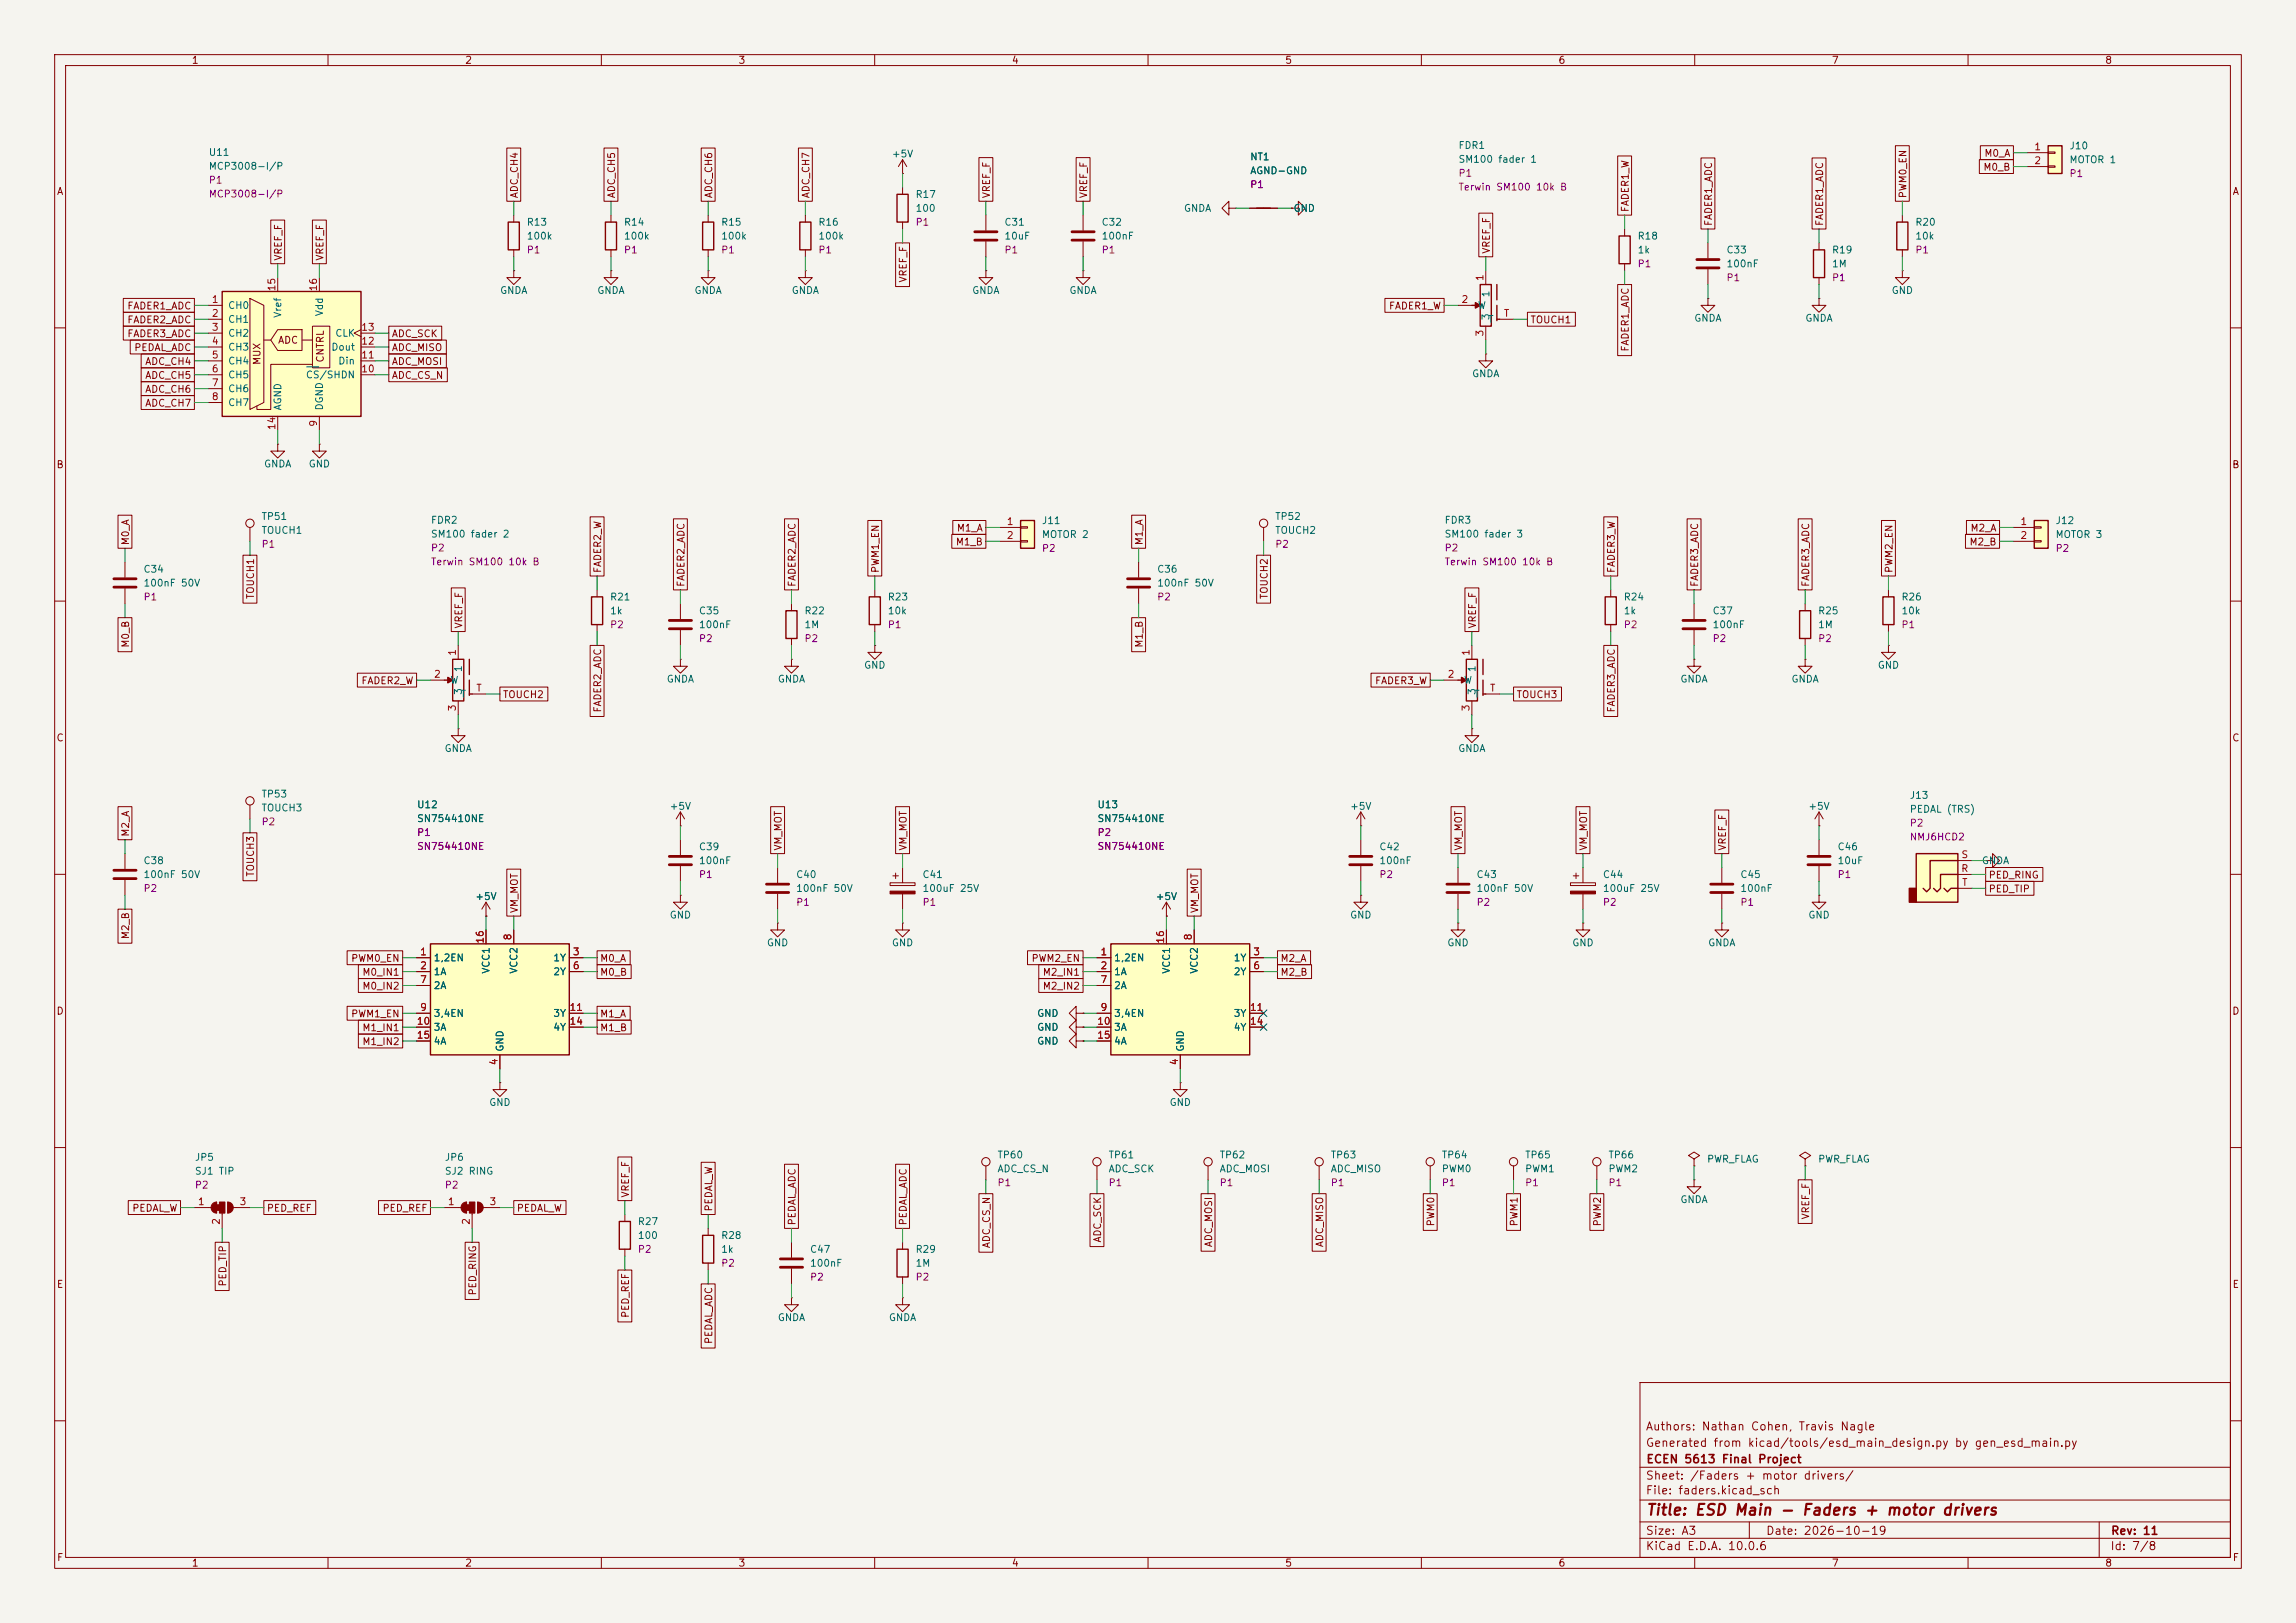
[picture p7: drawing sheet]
<svg xmlns="http://www.w3.org/2000/svg" width="420mm" height="297mm" viewBox="0 0 420 297" stroke-linecap="round" stroke-linejoin="round" font-family="sans-serif">
<defs><g id="words">
<text font-size="2" fill="#840000" x="301" y="277.8">Title: ESD Main - Faders + motor drivers</text>
<g font-size="1.5" fill="#840000">
<text x="300.9" y="262.1">Authors: Nathan Cohen, Travis Nagle</text>
<text x="300.9" y="265.1">Generated from kicad/tools/esd_main_design.py by gen_esd_main.py</text>
<text x="301" y="268.1">ECEN 5613 Final Project</text>
<text x="300.9" y="273.8">File: faders.kicad_sch</text>
<text x="300.9" y="271.1">Sheet: /Faders + motor drivers/</text>
<text x="300.9" y="281.2">Size: A3</text>
<text x="322.9" y="281.2">Date: 2026-10-19</text>
<text x="386" y="281.2">Rev: 11</text>
<text x="300.9" y="284">KiCad E.D.A. 10.0.6</text>
<text x="385.9" y="284">Id: 7/8</text>
</g>
<g font-size="1.3" fill="#840000">
<text x="35" y="12">1</text>
<text x="85" y="12">2</text>
<text x="135" y="12">3</text>
<text x="185" y="12">4</text>
<text x="235" y="12">5</text>
<text x="285" y="12">6</text>
<text x="335" y="12">7</text>
<text x="385" y="12">8</text>
<text x="362.9" y="29">M0_A</text>
<text x="10.3" y="36">A</text>
<text x="362.7" y="31.5">M0_B</text>
<text x="408.3" y="36">A</text>
<text x="95" y="36.4" transform="rotate(-90 95 36.4)">ADC_CH4</text>
<text x="112.8" y="36.4" transform="rotate(-90 112.8 36.4)">ADC_CH5</text>
<text x="130.6" y="36.4" transform="rotate(-90 130.6 36.4)">ADC_CH6</text>
<text x="148.4" y="36.4" transform="rotate(-90 148.4 36.4)">ADC_CH7</text>
<text x="181.4" y="36.4" transform="rotate(-90 181.4 36.4)">VREF_F</text>
<text x="199.2" y="36.4" transform="rotate(-90 199.2 36.4)">VREF_F</text>
<text x="298.2" y="38.9" transform="rotate(-90 298.2 38.9)">FADER1_W</text>
<text x="313.5" y="41.5" transform="rotate(-90 313.5 41.5)">FADER1_ADC</text>
<text x="333.8" y="41.5" transform="rotate(-90 333.8 41.5)">FADER1_ADC</text>
<text x="349" y="36.4" transform="rotate(-90 349 36.4)">PWM0_EN</text>
<text x="51.9" y="47.8" transform="rotate(-90 51.9 47.8)">VREF_F</text>
<text x="59.5" y="47.8" transform="rotate(-90 59.5 47.8)">VREF_F</text>
<text x="272.8" y="46.5" transform="rotate(-90 272.8 46.5)">VREF_F</text>
<text x="166.2" y="51.8" transform="rotate(-90 166.2 51.8)">VREF_F</text>
<text x="23.2" y="56.9">FADER1_ADC</text>
<text x="23.2" y="59.5">FADER2_ADC</text>
<text x="254" y="56.9">FADER1_W</text>
<text x="279.8" y="59.5">TOUCH1</text>
<text x="23.2" y="62">FADER3_ADC</text>
<text x="24.5" y="64.6">PEDAL_ADC</text>
<text x="50.8" y="63.2">ADC</text>
<text x="71.6" y="64.6">ADC_MISO</text>
<text x="71.6" y="62">ADC_SCK</text>
<text x="298.2" y="64.4" transform="rotate(-90 298.2 64.4)">FADER1_ADC</text>
<text x="26.5" y="67.1">ADC_CH4</text>
<text x="26.5" y="69.6">ADC_CH5</text>
<text x="48" y="66.9" transform="rotate(-90 48 66.9)">MUX</text>
<text x="59.5" y="66.4" transform="rotate(-90 59.5 66.4)">CNTRL</text>
<text x="71.6" y="69.6">ADC_CS_N</text>
<text x="71.6" y="67.1">ADC_MOSI</text>
<text x="26.5" y="72.2">ADC_CH6</text>
<text x="26.5" y="74.7">ADC_CH7</text>
<text x="10.2" y="86">B</text>
<text x="408.2" y="86">B</text>
<text x="23.9" y="99.9" transform="rotate(-90 23.9 99.9)">M0_A</text>
<text x="174.7" y="100.1">M1_B</text>
<text x="174.9" y="97.6">M1_A</text>
<text x="209.3" y="99.9" transform="rotate(-90 209.3 99.9)">M1_A</text>
<text x="360.2" y="100.1">M2_B</text>
<text x="360.3" y="97.6">M2_A</text>
<text x="110.3" y="105" transform="rotate(-90 110.3 105)">FADER2_W</text>
<text x="125.5" y="107.5" transform="rotate(-90 125.5 107.5)">FADER2_ADC</text>
<text x="145.8" y="107.5" transform="rotate(-90 145.8 107.5)">FADER2_ADC</text>
<text x="161.1" y="105" transform="rotate(-90 161.1 105)">PWM1_EN</text>
<text x="295.7" y="105" transform="rotate(-90 295.7 105)">FADER3_W</text>
<text x="310.9" y="107.5" transform="rotate(-90 310.9 107.5)">FADER3_ADC</text>
<text x="331.3" y="107.5" transform="rotate(-90 331.3 107.5)">FADER3_ADC</text>
<text x="346.5" y="105" transform="rotate(-90 346.5 105)">PWM2_EN</text>
<text x="46.8" y="109.7" transform="rotate(-90 46.8 109.7)">TOUCH1</text>
<text x="232.2" y="109.7" transform="rotate(-90 232.2 109.7)">TOUCH2</text>
<text x="23.9" y="118.6" transform="rotate(-90 23.9 118.6)">M0_B</text>
<text x="84.9" y="115.1" transform="rotate(-90 84.9 115.1)">VREF_F</text>
<text x="209.3" y="118.6" transform="rotate(-90 209.3 118.6)">M1_B</text>
<text x="270.3" y="115.1" transform="rotate(-90 270.3 115.1)">VREF_F</text>
<text x="66" y="125.5">FADER2_W</text>
<text x="251.4" y="125.5">FADER3_W</text>
<text x="91.9" y="128.1">TOUCH2</text>
<text x="110.3" y="130.5" transform="rotate(-90 110.3 130.5)">FADER2_ADC</text>
<text x="277.3" y="128.1">TOUCH3</text>
<text x="295.7" y="130.5" transform="rotate(-90 295.7 130.5)">FADER3_ADC</text>
<text x="10.2" y="136">C</text>
<text x="408.2" y="136">C</text>
<text x="23.9" y="153.2" transform="rotate(-90 23.9 153.2)">M2_A</text>
<text x="143.3" y="155.8" transform="rotate(-90 143.3 155.8)">VM_MOT</text>
<text x="166.2" y="155.8" transform="rotate(-90 166.2 155.8)">VM_MOT</text>
<text x="267.8" y="155.8" transform="rotate(-90 267.8 155.8)">VM_MOT</text>
<text x="290.6" y="155.8" transform="rotate(-90 290.6 155.8)">VM_MOT</text>
<text x="316" y="155.8" transform="rotate(-90 316 155.8)">VREF_F</text>
<text x="46.8" y="160.5" transform="rotate(-90 46.8 160.5)">TOUCH3</text>
<text x="363.7" y="161.1">PED_RING</text>
<text x="95" y="167.2" transform="rotate(-90 95 167.2)">VM_MOT</text>
<text x="219.5" y="167.2" transform="rotate(-90 219.5 167.2)">VM_MOT</text>
<text x="363.7" y="163.6">PED_TIP</text>
<text x="23.9" y="172" transform="rotate(-90 23.9 172)">M2_B</text>
<text x="64.1" y="176.3">PWM0_EN</text>
<text x="66.2" y="178.9">M0_IN1</text>
<text x="109.7" y="178.9">M0_B</text>
<text x="109.7" y="176.3">M0_A</text>
<text x="188.6" y="176.3">PWM2_EN</text>
<text x="190.6" y="178.9">M2_IN1</text>
<text x="234.1" y="176.3">M2_A</text>
<text x="234.1" y="178.9">M2_B</text>
<text x="10.2" y="186">D</text>
<text x="66.2" y="181.4">M0_IN2</text>
<text x="190.6" y="181.4">M2_IN2</text>
<text x="408.2" y="186">D</text>
<text x="64.1" y="186.5">PWM1_EN</text>
<text x="66.2" y="191.6">M1_IN2</text>
<text x="66.2" y="189">M1_IN1</text>
<text x="109.7" y="186.5">M1_A</text>
<text x="109.7" y="189">M1_B</text>
<text x="115.4" y="219.3" transform="rotate(-90 115.4 219.3)">VREF_F</text>
<text x="130.6" y="221.8" transform="rotate(-90 130.6 221.8)">PEDAL_W</text>
<text x="24.1" y="222">PEDAL_W</text>
<text x="48.7" y="222">PED_REF</text>
<text x="69.9" y="222">PED_REF</text>
<text x="94.4" y="222">PEDAL_W</text>
<text x="145.8" y="224.3" transform="rotate(-90 145.8 224.3)">PEDAL_ADC</text>
<text x="166.2" y="224.3" transform="rotate(-90 166.2 224.3)">PEDAL_ADC</text>
<text x="201.7" y="227.5" transform="rotate(-90 201.7 227.5)">ADC_SCK</text>
<text x="262.7" y="224.5" transform="rotate(-90 262.7 224.5)">PWM0</text>
<text x="277.9" y="224.5" transform="rotate(-90 277.9 224.5)">PWM1</text>
<text x="293.2" y="224.5" transform="rotate(-90 293.2 224.5)">PWM2</text>
<text x="331.3" y="223.3" transform="rotate(-90 331.3 223.3)">VREF_F</text>
<text x="181.4" y="228.5" transform="rotate(-90 181.4 228.5)">ADC_CS_N</text>
<text x="222" y="228.3" transform="rotate(-90 222 228.3)">ADC_MOSI</text>
<text x="242.4" y="228.3" transform="rotate(-90 242.4 228.3)">ADC_MISO</text>
<text x="10.3" y="236">E</text>
<text x="41.7" y="235.5" transform="rotate(-90 41.7 235.5)">PED_TIP</text>
<text x="87.4" y="237.2" transform="rotate(-90 87.4 237.2)">PED_RING</text>
<text x="408.3" y="236">E</text>
<text x="115.4" y="241.3" transform="rotate(-90 115.4 241.3)">PED_REF</text>
<text x="130.6" y="246.1" transform="rotate(-90 130.6 246.1)">PEDAL_ADC</text>
<text x="10.3" y="286">F</text>
<text x="35" y="287">1</text>
<text x="85" y="287">2</text>
<text x="135" y="287">3</text>
<text x="185" y="287">4</text>
<text x="235" y="287">5</text>
<text x="285" y="287">6</text>
<text x="335" y="287">7</text>
<text x="385" y="287">8</text>
<text x="408.3" y="286">F</text>
</g>
<g font-size="1.3" fill="#006464">
<text x="38.1" y="28.8">U11</text>
<text x="163" y="29.1">+5V</text>
<text x="228.6" y="29.6">NT1</text>
<text x="266.7" y="27.6">FDR1</text>
<text x="378.4" y="27.6">J10</text>
<text x="38.1" y="31.4">MCP3008-I/P</text>
<text x="228.6" y="32.2">AGND-GND</text>
<text x="266.7" y="30.1">SM100 fader 1</text>
<text x="378.4" y="30.2">MOTOR 1</text>
<text x="96.3" y="41.6">R13</text>
<text x="114" y="41.6">R14</text>
<text x="131.8" y="41.6">R15</text>
<text x="149.6" y="41.6">R16</text>
<text x="167.4" y="36.5">R17</text>
<text x="167.4" y="39.1">100</text>
<text x="183.6" y="41.6">C31</text>
<text x="201.4" y="41.6">C32</text>
<text x="216.5" y="39.1">GNDA</text>
<text x="236.5" y="39.1">GND</text>
<text x="350.3" y="41.6">R20</text>
<text x="96.3" y="44.1">100k</text>
<text x="114" y="44.1">100k</text>
<text x="131.8" y="44.1">100k</text>
<text x="149.6" y="44.1">100k</text>
<text x="183.6" y="44.1">10uF</text>
<text x="201.4" y="44.1">100nF</text>
<text x="299.5" y="44.1">R18</text>
<text x="299.5" y="46.7">1k</text>
<text x="315.7" y="46.7">C33</text>
<text x="335" y="46.7">R19</text>
<text x="350.3" y="44.1">10k</text>
<text x="315.7" y="49.2">100nF</text>
<text x="335" y="49.2">1M</text>
<text x="41.6" y="56.8">CH0</text>
<text x="41.6" y="59.4">CH1</text>
<text x="51.8" y="58.3" transform="rotate(-90 51.8 58.3)">Vref</text>
<text x="59.4" y="58" transform="rotate(-90 59.4 58)">Vdd</text>
<text x="91.4" y="54.1">GNDA</text>
<text x="109.2" y="54.1">GNDA</text>
<text x="126.9" y="54.1">GNDA</text>
<text x="144.7" y="54.1">GNDA</text>
<text x="177.7" y="54.1">GNDA</text>
<text x="195.5" y="54.1">GNDA</text>
<text x="270.2" y="56.8">W</text>
<text x="272.1" y="59.4">T</text>
<text x="272.7" y="58.7" transform="rotate(-90 272.7 58.7)">3</text>
<text x="272.7" y="54.5" transform="rotate(-90 272.7 54.5)">1</text>
<text x="309.8" y="59.2">GNDA</text>
<text x="330.1" y="59.2">GNDA</text>
<text x="345.9" y="54.1">GND</text>
<text x="41.6" y="61.9">CH2</text>
<text x="41.6" y="64.5">CH3</text>
<text x="60.5" y="64.5">Dout</text>
<text x="61.2" y="61.9">CLK</text>
<text x="41.6" y="67">CH4</text>
<text x="41.6" y="69.5">CH5</text>
<text x="55.8" y="69.5">CS/SHDN</text>
<text x="61.8" y="67">Din</text>
<text x="269.2" y="69.3">GNDA</text>
<text x="41.6" y="72.1">CH6</text>
<text x="41.6" y="74.6">CH7</text>
<text x="51.8" y="75.2" transform="rotate(-90 51.8 75.2)">AGND</text>
<text x="59.4" y="75.2" transform="rotate(-90 59.4 75.2)">DGND</text>
<text x="48.2" y="85.8">GNDA</text>
<text x="56.4" y="85.8">GND</text>
<text x="47.7" y="95.5">TP51</text>
<text x="233.2" y="95.5">TP52</text>
<text x="47.7" y="98">TOUCH1</text>
<text x="78.7" y="96.1">FDR2</text>
<text x="78.7" y="98.7">SM100 fader 2</text>
<text x="190.5" y="96.2">J11</text>
<text x="190.5" y="98.8">MOTOR 2</text>
<text x="233.2" y="98">TOUCH2</text>
<text x="264.1" y="96.1">FDR3</text>
<text x="264.1" y="98.7">SM100 fader 3</text>
<text x="375.9" y="96.2">J12</text>
<text x="375.9" y="98.8">MOTOR 3</text>
<text x="26.1" y="105.1">C34</text>
<text x="26.1" y="107.6">100nF 50V</text>
<text x="211.6" y="105.1">C36</text>
<text x="211.6" y="107.6">100nF 50V</text>
<text x="111.5" y="110.2">R21</text>
<text x="111.5" y="112.7">1k</text>
<text x="127.7" y="112.7">C35</text>
<text x="147.1" y="112.7">R22</text>
<text x="162.3" y="110.2">R23</text>
<text x="162.3" y="112.7">10k</text>
<text x="296.9" y="110.2">R24</text>
<text x="296.9" y="112.7">1k</text>
<text x="313.2" y="112.7">C37</text>
<text x="332.5" y="112.7">R25</text>
<text x="347.7" y="110.2">R26</text>
<text x="347.7" y="112.7">10k</text>
<text x="127.7" y="115.3">100nF</text>
<text x="147.1" y="115.3">1M</text>
<text x="313.2" y="115.3">100nF</text>
<text x="332.5" y="115.3">1M</text>
<text x="82.3" y="125.4">W</text>
<text x="84.8" y="123.1" transform="rotate(-90 84.8 123.1)">1</text>
<text x="121.9" y="125.2">GNDA</text>
<text x="142.2" y="125.2">GNDA</text>
<text x="158" y="122.7">GND</text>
<text x="267.7" y="125.4">W</text>
<text x="270.2" y="123.1" transform="rotate(-90 270.2 123.1)">1</text>
<text x="307.3" y="125.2">GNDA</text>
<text x="327.6" y="125.2">GNDA</text>
<text x="343.4" y="122.7">GND</text>
<text x="84.1" y="128">T</text>
<text x="84.8" y="127.3" transform="rotate(-90 84.8 127.3)">3</text>
<text x="269.6" y="128">T</text>
<text x="270.2" y="127.3" transform="rotate(-90 270.2 127.3)">3</text>
<text x="81.2" y="137.9">GNDA</text>
<text x="266.6" y="137.9">GNDA</text>
<text x="47.7" y="146.3">TP53</text>
<text x="47.7" y="148.8">TOUCH3</text>
<text x="76.2" y="148.2">U12</text>
<text x="122.4" y="148.5">+5V</text>
<text x="200.6" y="148.2">U13</text>
<text x="246.9" y="148.5">+5V</text>
<text x="330.7" y="148.5">+5V</text>
<text x="349.2" y="146.5">J13</text>
<text x="349.2" y="149">PEDAL (TRS)</text>
<text x="76.2" y="150.7">SN754410NE</text>
<text x="127.7" y="155.9">C39</text>
<text x="200.6" y="150.7">SN754410NE</text>
<text x="252.2" y="155.9">C42</text>
<text x="336" y="155.9">C46</text>
<text x="26.1" y="158.4">C38</text>
<text x="26.1" y="161">100nF 50V</text>
<text x="127.7" y="158.4">100nF</text>
<text x="145.5" y="161">C40</text>
<text x="168.6" y="161">C41</text>
<text x="252.2" y="158.4">100nF</text>
<text x="270" y="161">C43</text>
<text x="293.1" y="161">C44</text>
<text x="318.2" y="161">C45</text>
<text x="336" y="158.4">10uF</text>
<text x="362.4" y="158.4">GNDA</text>
<text x="86.8" y="165">+5V</text>
<text x="145.5" y="163.5">100nF 50V</text>
<text x="168.6" y="163.5">100uF 25V</text>
<text x="211.3" y="165">+5V</text>
<text x="270" y="163.5">100nF 50V</text>
<text x="293.1" y="163.5">100uF 25V</text>
<text x="318.2" y="163.5">100nF</text>
<text x="122.4" y="168.4">GND</text>
<text x="140.2" y="173.5">GND</text>
<text x="163" y="173.5">GND</text>
<text x="246.9" y="168.4">GND</text>
<text x="264.6" y="173.5">GND</text>
<text x="287.5" y="173.5">GND</text>
<text x="312.4" y="173.5">GNDA</text>
<text x="330.7" y="168.4">GND</text>
<text x="79.2" y="176.2">1,2EN</text>
<text x="79.2" y="178.8">1A</text>
<text x="89.9" y="178.3" transform="rotate(-90 89.9 178.3)">VCC1</text>
<text x="94.9" y="178.3" transform="rotate(-90 94.9 178.3)">VCC2</text>
<text x="101.1" y="176.2">1Y</text>
<text x="101.1" y="178.8">2Y</text>
<text x="203.7" y="176.2">1,2EN</text>
<text x="203.7" y="178.8">1A</text>
<text x="214.3" y="178.3" transform="rotate(-90 214.3 178.3)">VCC1</text>
<text x="219.4" y="178.3" transform="rotate(-90 219.4 178.3)">VCC2</text>
<text x="225.6" y="176.2">1Y</text>
<text x="225.6" y="178.8">2Y</text>
<text x="79.2" y="181.3">2A</text>
<text x="203.7" y="181.3">2A</text>
<text x="79.2" y="186.4">3,4EN</text>
<text x="79.2" y="188.9">3A</text>
<text x="79.2" y="191.5">4A</text>
<text x="101.1" y="186.4">3Y</text>
<text x="101.1" y="188.9">4Y</text>
<text x="189.6" y="191.5">GND</text>
<text x="189.6" y="188.9">GND</text>
<text x="189.6" y="186.4">GND</text>
<text x="203.7" y="186.4">3,4EN</text>
<text x="203.7" y="188.9">3A</text>
<text x="203.7" y="191.5">4A</text>
<text x="225.6" y="186.4">3Y</text>
<text x="225.6" y="188.9">4Y</text>
<text x="92.4" y="192.6" transform="rotate(-90 92.4 192.6)">GND</text>
<text x="216.9" y="192.6" transform="rotate(-90 216.9 192.6)">GND</text>
<text x="89.4" y="202.7">GND</text>
<text x="213.8" y="202.7">GND</text>
<text x="35.5" y="212.7">JP5</text>
<text x="35.5" y="215.3">SJ1 TIP</text>
<text x="81.3" y="212.7">JP6</text>
<text x="81.3" y="215.3">SJ2 RING</text>
<text x="182.4" y="212.3">TP60</text>
<text x="182.4" y="214.8">ADC_CS_N</text>
<text x="202.7" y="212.3">TP61</text>
<text x="202.7" y="214.8">ADC_SCK</text>
<text x="223" y="212.3">TP62</text>
<text x="223" y="214.8">ADC_MOSI</text>
<text x="243.3" y="212.3">TP63</text>
<text x="243.3" y="214.8">ADC_MISO</text>
<text x="263.6" y="212.3">TP64</text>
<text x="263.6" y="214.8">PWM0</text>
<text x="278.9" y="212.3">TP65</text>
<text x="278.9" y="214.8">PWM1</text>
<text x="294.1" y="212.3">TP66</text>
<text x="294.1" y="214.8">PWM2</text>
<text x="312.2" y="213.1">PWR_FLAG</text>
<text x="332.5" y="213.1">PWR_FLAG</text>
<text x="307.3" y="220.5">GNDA</text>
<text x="116.6" y="224.5">R27</text>
<text x="116.6" y="227">100</text>
<text x="131.8" y="227">R28</text>
<text x="131.8" y="229.6">1k</text>
<text x="148.1" y="229.6">C47</text>
<text x="148.1" y="232.1">100nF</text>
<text x="167.4" y="229.6">R29</text>
<text x="167.4" y="232.1">1M</text>
<text x="142.2" y="242.1">GNDA</text>
<text x="162.5" y="242.1">GNDA</text>
</g>
<g font-size="1.3" fill="#a90000">
<text x="372" y="27.8">1</text>
<text x="372" y="30.3">2</text>
<text x="50.7" y="53.4" transform="rotate(-90 50.7 53.4)">15</text>
<text x="58.3" y="53.4" transform="rotate(-90 58.3 53.4)">16</text>
<text x="271.6" y="51.5" transform="rotate(-90 271.6 51.5)">1</text>
<text x="38.6" y="55.7">1</text>
<text x="38.6" y="58.3">2</text>
<text x="267.2" y="55.7">2</text>
<text x="275" y="58.3">T</text>
<text x="38.6" y="60.8">3</text>
<text x="38.6" y="63.4">4</text>
<text x="38.6" y="65.9">5</text>
<text x="66" y="65.9">11</text>
<text x="66" y="63.4">12</text>
<text x="66" y="60.8">13</text>
<text x="271.6" y="61.7" transform="rotate(-90 271.6 61.7)">3</text>
<text x="38.6" y="68.4">6</text>
<text x="38.6" y="71">7</text>
<text x="66" y="68.4">10</text>
<text x="38.6" y="73.5">8</text>
<text x="50.7" y="78.8" transform="rotate(-90 50.7 78.8)">14</text>
<text x="58.3" y="78.2" transform="rotate(-90 58.3 78.2)">9</text>
<text x="184.1" y="96.4">1</text>
<text x="184.1" y="98.9">2</text>
<text x="369.5" y="96.4">1</text>
<text x="369.5" y="98.9">2</text>
<text x="79.3" y="124.3">2</text>
<text x="83.7" y="120.1" transform="rotate(-90 83.7 120.1)">1</text>
<text x="264.7" y="124.3">2</text>
<text x="269.1" y="120.1" transform="rotate(-90 269.1 120.1)">1</text>
<text x="83.7" y="130.3" transform="rotate(-90 83.7 130.3)">3</text>
<text x="87" y="126.9">T</text>
<text x="269.1" y="130.3" transform="rotate(-90 269.1 130.3)">3</text>
<text x="272.4" y="126.9">T</text>
<text x="358.6" y="159.9">R</text>
<text x="358.7" y="157.3">S</text>
<text x="358.8" y="162.4">T</text>
<text x="88.8" y="172.8" transform="rotate(-90 88.8 172.8)">16</text>
<text x="93.8" y="172.2" transform="rotate(-90 93.8 172.2)">8</text>
<text x="213.2" y="172.8" transform="rotate(-90 213.2 172.8)">16</text>
<text x="218.3" y="172.2" transform="rotate(-90 218.3 172.2)">8</text>
<text x="76.7" y="175.1">1</text>
<text x="76.7" y="177.7">2</text>
<text x="104.7" y="175.1">3</text>
<text x="104.7" y="177.7">6</text>
<text x="201.2" y="175.1">1</text>
<text x="201.2" y="177.7">2</text>
<text x="229.1" y="175.1">3</text>
<text x="229.1" y="177.7">6</text>
<text x="76.7" y="180.2">7</text>
<text x="76.7" y="185.3">9</text>
<text x="104.1" y="185.3">11</text>
<text x="201.2" y="180.2">7</text>
<text x="201.2" y="185.3">9</text>
<text x="228.5" y="185.3">11</text>
<text x="76.1" y="187.8">10</text>
<text x="76.1" y="190.4">15</text>
<text x="104.1" y="187.8">14</text>
<text x="200.6" y="187.8">10</text>
<text x="200.6" y="190.4">15</text>
<text x="228.5" y="187.8">14</text>
<text x="91.3" y="195" transform="rotate(-90 91.3 195)">4</text>
<text x="215.8" y="195" transform="rotate(-90 215.8 195)">4</text>
<text x="36.1" y="220.8">1</text>
<text x="43.7" y="220.8">3</text>
<text x="81.8" y="220.8">1</text>
<text x="89.4" y="220.8">3</text>
<text x="40.5" y="224.3" transform="rotate(-90 40.5 224.3)">2</text>
<text x="86.2" y="224.3" transform="rotate(-90 86.2 224.3)">2</text>
</g>
<g font-size="1.3" fill="#840084">
<text x="38.1" y="33.9">P1</text>
<text x="228.6" y="34.7">P1</text>
<text x="266.7" y="32.6">P1</text>
<text x="266.7" y="35.2">Terwin SM100 10k B</text>
<text x="378.4" y="32.7">P1</text>
<text x="38.1" y="36.4">MCP3008-I/P</text>
<text x="167.4" y="41.6">P1</text>
<text x="96.3" y="46.7">P1</text>
<text x="114" y="46.7">P1</text>
<text x="131.8" y="46.7">P1</text>
<text x="149.6" y="46.7">P1</text>
<text x="183.6" y="46.7">P1</text>
<text x="201.4" y="46.7">P1</text>
<text x="350.3" y="46.7">P1</text>
<text x="299.5" y="49.2">P1</text>
<text x="315.7" y="51.8">P1</text>
<text x="335" y="51.8">P1</text>
<text x="47.7" y="100.5">P1</text>
<text x="78.7" y="101.2">P2</text>
<text x="190.5" y="101.3">P2</text>
<text x="233.2" y="100.5">P2</text>
<text x="264.1" y="101.2">P2</text>
<text x="375.9" y="101.3">P2</text>
<text x="78.7" y="103.8">Terwin SM100 10k B</text>
<text x="264.1" y="103.8">Terwin SM100 10k B</text>
<text x="26.1" y="110.2">P1</text>
<text x="211.6" y="110.2">P2</text>
<text x="111.5" y="115.3">P2</text>
<text x="127.7" y="117.8">P2</text>
<text x="147.1" y="117.8">P2</text>
<text x="162.3" y="115.3">P1</text>
<text x="296.9" y="115.3">P2</text>
<text x="313.2" y="117.8">P2</text>
<text x="332.5" y="117.8">P2</text>
<text x="347.7" y="115.3">P1</text>
<text x="47.7" y="151.3">P2</text>
<text x="76.2" y="153.3">P1</text>
<text x="76.2" y="155.8">SN754410NE</text>
<text x="200.6" y="153.3">P2</text>
<text x="200.6" y="155.8">SN754410NE</text>
<text x="349.2" y="151.6">P2</text>
<text x="349.2" y="154.1">NMJ6HCD2</text>
<text x="127.7" y="161">P1</text>
<text x="252.2" y="161">P2</text>
<text x="336" y="161">P1</text>
<text x="26.1" y="163.5">P2</text>
<text x="145.5" y="166.1">P1</text>
<text x="168.6" y="166.1">P1</text>
<text x="270" y="166.1">P2</text>
<text x="293.1" y="166.1">P2</text>
<text x="318.2" y="166.1">P1</text>
<text x="35.5" y="217.8">P2</text>
<text x="81.3" y="217.8">P2</text>
<text x="182.4" y="217.4">P1</text>
<text x="202.7" y="217.4">P1</text>
<text x="223" y="217.4">P1</text>
<text x="243.3" y="217.4">P1</text>
<text x="263.6" y="217.4">P1</text>
<text x="278.9" y="217.4">P1</text>
<text x="294.1" y="217.4">P1</text>
<text x="116.6" y="229.6">P2</text>
<text x="131.8" y="232.1">P2</text>
<text x="148.1" y="234.6">P2</text>
<text x="167.4" y="234.6">P2</text>
</g>
</g></defs>
<path d="M0 0h420v297h-420z" fill="#f5f4ef" stroke="#f5f4ef" stroke-width=".18"/>
<g fill="none" stroke="#840000" stroke-width=".18">
<path d="M10 10h400v277h-400zM12 12h396v273h-396zM60 10v2M110 10v2M160 10v2M210 10v2M260 10v2M310 10v2M360 10v2M94 39.4v1.2M111.8 39.4v1.2M129.5 39.4v1.2"/>
<path d="M165.1 31.8h.1M165.1 29.2l-.8 1.3M165.1 29.2l.8 1.3M165.1 29.2v2.6M165.1 34.3v1.3M94 45.7v1.3M111.8 49.5v1.3h1.2l-1.2 1.3-1.3-1.3h1.3M111.8 49.5h.1M111.8 45.7v1.3M129.5 49.5v1.3h1.3l-1.3 1.3-1.2-1.3h1.2M129.5 49.5h.1M129.5 45.7v1.3"/>
<path d="M165.1 40.6v1.3M10 60h2M408 60h2M10 110h2M22.9 102.9v2.8M22.9 107.7v2.8M83.8 118.1v2.6M408 110h2M78.7 124.5h2.6M83.8 128.3v2.5M86.4 127h2.5M10 160h2"/>
<path d="M315 158.8v2.7M332.7 151.1h.1M332.7 148.6v2.5M332.7 153.7v2.8M332.7 158.5v2.8M332.7 148.6l-.7 1.3M332.7 148.6l.8 1.3M408 160h2M289.6 168.9v1.3h1.2l-1.2 1.3-1.3-1.3h1.3M289.6 168.9h.1M315 168.9v1.3h1.2l-1.2 1.3-1.3-1.3h1.3M315 168.9h.1"/>
<path d="M315 163.6v2.8M332.7 163.8v1.3h1.3l-1.3 1.3-1.2-1.3h1.2M332.7 163.8h.1M10 210h2M408 210h2M300 253h108v32h-108zM10 260h2M300 278.5h108M300 274.5h108M300 268.5h108M320 278.5v3M384 278.5v6.5"/>
<path d="M408 260h2M60 285v2M110 285v2M160 285v2M210 285v2M260 285v2M300 281.5h108M310 285v2M360 285v2"/>
</g>
<path d="M164.1 35.6h2v5h-2zM93 40.6h2v5.1h-2zM110.7 40.6h2.1v5.1h-2.1zM128.5 40.6h2.1v5.1h-2.1zM81.3 124.5h1.5M82.8 120.7h2v7.6h-2zM85.9 127h.5" fill="none" stroke="#840000" stroke-width=".25"/>
<path d="M81.9 124l.9 .5-.9 .5z" fill="#840000" stroke="#840000" stroke-width=".25"/>
<path d="M85.9 120.7v7.6" fill="none" stroke="#840000" stroke-width=".25" stroke-dasharray="2.8 1"/>
<path d="M20.8 105.9h4.1M20.8 107.4h4.1M330.7 156.7h4.1M330.7 158.2h4.1M312.9 161.8h4.1M312.9 163.3h4.1" fill="none" stroke="#840000" stroke-width=".51"/>
<path d="M350.5 156.2h7.6v8.9h-7.6z" fill="#ffffc2"/>
<path d="M349.2 162.6h1.3v2.5h-1.3z" fill="#840000" stroke="#840000" stroke-width=".25"/>
<path d="M146.3 40.6h2v5.1h-2zM350.5 156.2h7.6v8.9h-7.6zM358.1 157.5h-5v5.1l-.7 .6-.6-.6M355.6 162.6l.6 .6 .7-.6h1.2M358.1 160h-3.1v2.6l-.7 .6-.6-.6" fill="none" stroke="#840000" stroke-width=".25"/>
<g fill="none" stroke="#840000" stroke-width=".18">
<path d="M147.3 39.4v1.2M180.3 39.4v2.8M94 49.5v1.3h1.2l-1.2 1.3-1.3-1.3h1.3M94 49.5h.1M147.3 49.5v1.3h1.3l-1.3 1.3-1.3-1.3h1.3M147.3 49.5h.1M147.3 45.7v1.3M180.3 49.5v1.3h1.3l-1.3 1.3-1.2-1.3h1.2M180.3 49.5h.1M180.3 44.2v2.8M45.7 96.5v2.6M50.8 81.3v1.3h1.3l-1.3 1.2-1.3-1.2h1.3"/>
<path d="M50.8 81.3h.1M58.4 81.3v1.3h1.3l-1.3 1.2-1.3-1.2h1.3M58.4 81.3h.1M83.8 133.4v1.2h1.3l-1.3 1.3-1.3-1.3h1.3M83.8 133.4h.1M45.7 147.3v2.6M288.3 159.8v1M289.6 158.8v2.7M358.1 157.5h2.6M363.2 157.5h1.3v-1.3l1.3 1.3-1.3 1.3v-1.3M363.2 157.5h.1M287.3 161.5h4.5v.6h-4.5z"/>
<path d="M287.8 160.3h1M289.6 163.6v2.8M358.1 160h2.6M358.1 162.6h2.6M292.1 213.4v2.5M309.9 215.9v1.3h1.2l-1.2 1.2-1.3-1.2h1.3M309.9 215.9h.1M309.9 212.1l1-.6-1-.7-1 .7 1 .6v1.3M309.9 213.4h.1M330.2 212.1l1-.6-1-.7-1 .7 1 .6v1.3M330.2 213.4h.1"/>
<circle cx="45.7" cy="95.8" r=".76"/>
<circle cx="45.7" cy="146.6" r=".76"/>
<circle cx="292.1" cy="212.6" r=".76"/>
</g>
<path d="M178.3 42.4h4.1M178.3 43.9h4.1" fill="none" stroke="#840000" stroke-width=".51"/>
<path d="M287.3 163.1h4.5v.5h-4.5z" fill="#840000" stroke="#840000" stroke-width=".18"/>
<path d="M40.6 53.3h25.4v22.9h-25.4z" fill="#ffffc2"/>
<g fill="none" stroke="#840000" stroke-width=".18">
<path d="M38.1 55.9h2.5M38.1 58.4h2.5M45.7 54.6l2.6 1.3v17.8l-2.6 1.2zM50.8 50.8v2.5M57.1 59.7h3.2v7.6h-3.2zM58.4 50.8v2.5M38.1 61h2.5M38.1 63.5h2.5M38.1 66h2.5M38.1 68.6h2.5M38.1 71.1h2.5M38.1 73.7h2.5"/>
<path d="M48.3 62.2h1.2M50.8 60.3h4.4v3.8h-4.4l-1.3-1.9zM50.8 76.2v2.5M55.2 62.2h1.9M57.1 66.7h-7.6v8.2h-2.5v-.6M58.4 76.2v2.5M66 60.3l-1.2 .7 1.2 .6M66 61h2.6M66 63.5h2.6M66 66h2.6M66 68.6h2.6M124.5 120.7v1.2h1.2l-1.2 1.3-1.3-1.3h1.3"/>
<path d="M124.5 120.7h.1M22.9 156.2v2.8M22.9 161v2.8"/>
</g>
<path d="M40.6 53.3h25.4v22.9h-25.4z" fill="none" stroke="#840000" stroke-width=".25"/>
<path d="M56.1 67.1h2.2" fill="none" stroke="#006464" stroke-width=".18"/>
<path d="M20.8 159.3h4.1M20.8 160.8h4.1" fill="none" stroke="#840000" stroke-width=".51"/>
<path d="M372.1 95.3h2.5v5h-2.5z" fill="#ffffc2"/>
<path d="M331.7 45.7h2.1v5.1h-2.1zM347 40.6h2v5.1h-2zM372.1 95.3h2.5v5h-2.5zM108.2 109.2h2v5.1h-2z" fill="none" stroke="#840000" stroke-width=".25"/>
<g fill="none" stroke="#840000" stroke-width=".18">
<path d="M348 39.4v1.2M312.4 54.6v1.3h1.3l-1.3 1.3-1.3-1.3h1.3M312.4 54.6h.1M312.4 44.5v2.7M312.4 49.3v2.8M332.7 54.6v1.3h1.3l-1.3 1.3-1.2-1.3h1.2M332.7 54.6h.1M332.7 44.5v1.2M332.7 50.8v1.3M348 49.5v1.3h1.2l-1.2 1.3-1.3-1.3h1.3M348 49.5h.1M348 45.7v1.3"/>
<path d="M368.3 96.5h3.8M368.3 99.1h3.8M372.1 96.4h1.3v.2h-1.3zM372.1 98.9h1.3v.3h-1.3zM109.2 108v1.2M109.2 114.3v1.3M124.5 110.5v2.8M124.5 115.3v2.8M269.2 133.4v1.2h1.3l-1.3 1.3-1.2-1.3h1.2M269.2 133.4h.1M124.5 151.1h.1M124.5 148.6v2.5"/>
<path d="M124.5 153.7v2.8M124.5 158.5v2.8M124.5 148.6l-.8 1.3M124.5 148.6l.7 1.3M248.9 151.1h.1M248.9 148.6v2.5M248.9 153.7v2.8M248.9 158.5v2.8M248.9 148.6l-.7 1.3M248.9 148.6l.8 1.3M266.7 158.8v2.7M124.5 163.8v1.3h1.2l-1.2 1.3-1.3-1.3h1.3"/>
<path d="M124.5 163.8h.1M248.9 163.8v1.3h1.3l-1.3 1.3-1.3-1.3h1.3M248.9 163.8h.1M266.7 168.9v1.3h1.3l-1.3 1.3-1.3-1.3h1.3M266.7 168.9h.1M266.7 163.6v2.8"/>
</g>
<path d="M310.4 47.5h4.1M310.4 49h4.1M122.4 113.5h4.1M122.4 115.1h4.1M122.4 156.7h4.1M122.4 158.2h4.1M246.9 156.7h4.1M246.9 158.2h4.1M264.7 161.8h4M264.7 163.3h4" fill="none" stroke="#840000" stroke-width=".51"/>
<path d="M374.6 26.7h2.6v5.1h-2.6z" fill="#ffffc2"/>
<path d="M374.6 26.7h2.6v5.1h-2.6z" fill="none" stroke="#840000" stroke-width=".25"/>
<path d="M370.8 27.9h3.8M370.8 30.5h3.8M374.6 27.8h1.3v.3h-1.3zM374.6 30.4h1.3v.2h-1.3zM163.8 159.8v1M165.1 158.8v2.7M162.8 161.5h4.6v.6h-4.6zM163.3 160.3h1M165.1 163.6v2.8" fill="none" stroke="#840000" stroke-width=".18"/>
<path d="M162.8 163.1h4.6v.5h-4.6z" fill="#840000" stroke="#840000" stroke-width=".18"/>
<path d="M203.2 172.7h25.4v20.3h-25.4z" fill="#ffffc2"/>
<path d="M143.8 111.8h2v5h-2zM159 109.2h2v5.1h-2zM266.7 124.5h1.5M268.2 120.7h2.1v7.6h-2.1zM271.3 127h.5M203.2 172.7h25.4v20.3h-25.4z" fill="none" stroke="#840000" stroke-width=".25"/>
<g fill="none" stroke="#840000" stroke-width=".18">
<path d="M144.8 110.5v1.3M144.8 116.8v1.3M160 108v1.2M160 114.3v1.3M269.2 118.1v2.6M144.8 120.7v1.2h1.2l-1.2 1.3-1.3-1.3h1.3M144.8 120.7h.1M264.2 124.5h2.5M269.2 128.3v2.5M271.8 127h2.5M88.9 167.6h.1M88.9 165.1l-.8 1.3"/>
<path d="M88.9 165.1l.8 1.3M88.9 165.1v2.5M165.1 168.9v1.3h1.3l-1.3 1.3-1.3-1.3h1.3M165.1 168.9h.1M200.7 175.3h2.5M200.7 177.8h2.5M213.4 167.6h.1M213.4 165.1v2.5M213.4 170.2v2.5M213.4 165.1l-.8 1.3M213.4 165.1l.7 1.3M218.4 170.2v2.5"/>
<path d="M228.6 175.3h2.5M228.6 177.8h2.5M200.7 180.3h2.5M200.7 185.4h2.5M200.7 188h2.5M200.7 190.5h2.5M215.9 193v2.6M228.6 185.4h2.5M228.6 188h2.5M200.7 213.4v2.5"/>
<circle cx="200.7" cy="212.6" r=".76"/>
</g>
<path d="M267.3 124l.9 .5-.9 .5z" fill="#840000" stroke="#840000" stroke-width=".25"/>
<path d="M271.3 120.7v7.6" fill="none" stroke="#840000" stroke-width=".25" stroke-dasharray="2.8 1"/>
<path d="M78.7 172.7h25.4v20.3h-25.4z" fill="#ffffc2"/>
<path d="M293.6 109.2h2.1v5.1h-2.1zM329.2 111.8h2v5h-2zM344.4 109.2h2.1v5.1h-2.1zM78.7 172.7h25.4v20.3h-25.4zM113.3 223.5h2v5.1h-2zM128.5 226.1h2.1v5h-2.1zM164.1 228.6h2v5.1h-2z" fill="none" stroke="#840000" stroke-width=".25"/>
<g fill="none" stroke="#840000" stroke-width=".18">
<path d="M198.1 39.4v2.8M224.8 38.1v-1.3l-1.3 1.3 1.3 1.3v-1.3h1.3M226.1 38.1h.1M198.1 49.5v1.3h1.3l-1.3 1.3-1.3-1.3h1.3M198.1 49.5h.1M198.1 44.2v2.8M231.1 96.5v2.6M160 118.1v1.3h1.3l-1.3 1.3-1.3-1.3h1.3M160 118.1h.1M208.3 102.9v2.8M208.3 107.7v2.8M294.6 108v1.2"/>
<path d="M294.6 114.3v1.3M309.9 110.5v2.8M309.9 115.3v2.8M330.2 110.5v1.3M330.2 116.8v1.3M345.4 118.1v1.3h1.3l-1.3 1.3-1.2-1.3h1.2M345.4 118.1h.1M345.4 108v1.2M345.4 114.3v1.3M309.9 120.7v1.2h1.2l-1.2 1.3-1.3-1.3h1.3M309.9 120.7h.1M330.2 120.7v1.2h1.3l-1.3 1.3-1.3-1.3h1.3"/>
<path d="M330.2 120.7h.1M142.2 158.8v2.7M76.2 175.3h2.5M76.2 177.8h2.5M88.9 170.2v2.5M94 170.2v2.5M104.1 175.3h2.6M104.1 177.8h2.6M142.2 168.9v1.3h1.3l-1.3 1.3-1.2-1.3h1.2M142.2 168.9h.1M142.2 163.6v2.8M76.2 180.3h2.5"/>
<path d="M76.2 185.4h2.5M76.2 188h2.5M76.2 190.5h2.5M91.4 193v2.6M104.1 185.4h2.6M104.1 188h2.6M196.8 190.5v-1.3l-1.2 1.3 1.2 1.3v-1.3h1.3M196.8 188v-1.3l-1.2 1.3 1.2 1.2v-1.2h1.3M196.8 185.4v-1.2l-1.2 1.2 1.2 1.3v-1.3h1.3M198.1 190.5h.1M198.1 188h.1M198.1 185.4h.1"/>
<path d="M215.9 198.1v1.3h1.3l-1.3 1.3-1.3-1.3h1.3M215.9 198.1h.1M39.6 220v2M41.7 220v2M180.3 213.4v2.5M221 213.4v2.5M241.3 213.4v2.5M261.6 213.4v2.5M276.9 213.4v2.5M35.6 221h3M40.6 222v2.8M42.7 221h3"/>
<path d="M114.3 222.2v1.3M114.3 228.6v1.3M129.5 224.8v1.3M129.5 231.1v1.3M144.8 237.5v1.3h1.2l-1.2 1.2-1.3-1.2h1.3M144.8 237.5h.1M144.8 227.3v2.8M144.8 232.2v2.7M165.1 237.5v1.3h1.3l-1.3 1.2-1.3-1.2h1.3M165.1 237.5h.1M165.1 227.3v1.3M165.1 233.7v1.2"/>
<circle cx="231.1" cy="95.8" r=".76"/>
<circle cx="180.3" cy="212.6" r=".76"/>
<circle cx="221" cy="212.6" r=".76"/>
<circle cx="241.3" cy="212.6" r=".76"/>
<circle cx="261.6" cy="212.6" r=".76"/>
<circle cx="276.9" cy="212.6" r=".76"/>
</g>
<path d="M196.1 42.4h4.1M196.1 43.9h4.1M206.2 105.9h4.1M206.2 107.4h4.1M307.8 113.5h4.1M307.8 115.1h4.1M140.2 161.8h4.1M140.2 163.3h4.1M142.7 230.4h4.1M142.7 231.9h4.1" fill="none" stroke="#840000" stroke-width=".51"/>
<g fill="#840000" stroke="#840000" stroke-width=".18">
<path d="M39.6 220.5h.5v1h-.5z"/>
<path d="M38.9 220.3l.7-.3v2a1.02 1.02 0 0 1-.9-.6 1.02 1.02 0 0 1 .2-1.1z"/>
<path d="M40.1 220h1v2h-1z"/>
<path d="M41.7 220a1.02 1.02 0 0 1 1 1 1.02 1.02 0 0 1-1 1z"/>
</g>
<path d="M186.7 95.3h2.5v5h-2.5z" fill="#ffffc2"/>
<path d="M229.9 38.1h2.5M269.2 55.9h1.6M270.8 52.1h2v7.6h-2zM273.8 58.4h.5M296.2 43.2h2v5.1h-2zM186.7 95.3h2.5v5h-2.5z" fill="none" stroke="#840000" stroke-width=".25"/>
<g fill="none" stroke="#840000" stroke-width=".18">
<path d="M92.7 27.1h2.6v9.7h-2.6zM110.5 27.1h2.5v9.7h-2.5zM128.3 27.1h2.5v9.7h-2.5zM146 27.1h2.6v9.7h-2.6zM179.1 28.8h2.5v8h-2.5zM196.8 28.8h2.6v8h-2.6zM228.6 38.1h5.1M236.2 38.1h1.3v-1.3l1.3 1.3-1.3 1.3v-1.3M236.2 38.1h.1M270.5 39h2.6v8h-2.6zM295.9 28.5h2.6v10.9h-2.6zM311.1 28.9h2.6v13h-2.6z"/>
<path d="M331.5 28.9h2.5v13h-2.5zM346.7 26.7h2.6v10.1h-2.6zM362.1 29.2h6.2v2.6h-6.2zM362.2 26.7h6.1v2.5h-6.1zM22.6 54.6h13v2.6h-13zM22.6 57.1h13v2.6h-13zM22.6 59.7h13v2.5h-13zM49.5 40.3h2.6v8h-2.6zM57.1 40.3h2.6v8h-2.6zM71.1 59.7h9.7v2.5h-9.7zM163.8 44.5h2.6v7.9h-2.6zM253.3 54.6h10.9v2.6h-10.9z"/>
<path d="M266.7 55.9h2.5M271.8 49.5v2.6M271.8 59.7v2.5M274.3 58.4h2.6M279.4 57.1h8.8v2.6h-8.8zM295.9 52.1h2.6v13h-2.6zM297.2 41.9v1.3M297.2 48.3v1.2M23.8 62.2h11.8v2.6h-11.8zM25.8 64.8h9.8v2.5h-9.8zM25.8 67.3h9.8v2.6h-9.8zM25.8 69.8h9.8v2.6h-9.8z"/>
<path d="M25.8 72.4h9.8v2.5h-9.8zM71.1 67.3h10.7v2.6h-10.7zM71.1 64.8h10.5v2.5h-10.5zM71.1 62.2h10.5v2.6h-10.5zM271.8 64.8v1.2h1.2l-1.2 1.3-1.3-1.3h1.3M271.8 64.8h.1M21.6 94.3h2.5v6h-2.5zM107.9 94.6h2.6v10.8h-2.6zM123.2 94.9h2.5v13.1h-2.5zM143.5 94.9h2.6v13.1h-2.6zM158.7 95.2h2.6v10.2h-2.6zM174.1 97.8h6.2v2.5h-6.2z"/>
<path d="M174.3 95.2h6v2.6h-6zM182.9 96.5h3.8M182.9 99.1h3.8M186.7 96.4h1.3v.2h-1.3zM186.7 98.9h1.3v.3h-1.3zM207 94.3h2.6v6h-2.6zM293.4 94.6h2.5v10.8h-2.5zM308.6 94.9h2.6v13.1h-2.6zM328.9 94.9h2.6v13.1h-2.6zM344.2 95.2h2.5v10.2h-2.5zM359.5 97.8h6.3v2.5h-6.3zM359.7 95.2h6.1v2.6h-6.1z"/>
<path d="M21.6 113h2.5v6.3h-2.5zM44.4 101.6h2.6v8.8h-2.6zM82.5 107.6h2.6v8h-2.6zM107.9 118.1h2.6v13h-2.6zM207 113h2.6v6.3h-2.6zM229.9 101.6h2.5v8.8h-2.5zM268 107.6h2.5v8h-2.5zM293.4 118.1h2.5v13h-2.5zM65.4 123.2h10.8v2.5h-10.8zM91.4 125.7h8.8v2.6h-8.8zM250.8 123.2h10.8v2.5h-10.8zM276.9 125.7h8.7v2.6h-8.7z"/>
<path d="M21.6 147.6h2.5v6.1h-2.5zM44.4 152.4h2.6v8.8h-2.6zM92.7 159h2.6v8.6h-2.6zM141 147.6h2.5v8.6h-2.5zM163.8 147.6h2.6v8.6h-2.6zM217.2 159h2.5v8.6h-2.5zM265.4 147.6h2.6v8.6h-2.6zM288.3 147.6h2.5v8.6h-2.5zM313.7 148.2h2.5v8h-2.5zM363.2 158.7h10.5v2.6h-10.5zM21.6 166.4h2.5v6.2h-2.5zM63.5 174h10.2v2.5h-10.2z"/>
<path d="M65.6 176.5h8.1v2.6h-8.1zM65.6 179.1h8.1v2.5h-8.1zM76.2 175.3h2.5M76.2 177.8h2.5M88.9 167.6h.1M88.9 170.2v2.5M94 170.2v2.5M104.1 175.3h2.6M104.1 177.8h2.6M109.2 176.5h6.3v2.6h-6.3zM109.2 174h6.1v2.5h-6.1zM188 174h10.1v2.5h-10.1z"/>
<path d="M190 176.5h8.1v2.6h-8.1zM190 179.1h8.1v2.5h-8.1zM200.7 175.3h2.5M200.7 177.8h2.5M213.4 167.6h.1M213.4 170.2v2.5M218.4 170.2v2.5M228.6 175.3h2.5M228.6 177.8h2.5M233.7 174h6v2.5h-6zM233.7 176.5h6.2v2.6h-6.2zM363.2 161.3h8.9v2.5h-8.9z"/>
<path d="M63.5 184.1h10.2v2.6h-10.2zM65.6 189.2h8.1v2.6h-8.1zM65.6 186.7h8.1v2.5h-8.1zM76.2 180.3h2.5M76.2 185.4h2.5M76.2 188h2.5M76.2 190.5h2.5M91.4 198.1v1.3h1.3l-1.3 1.3-1.2-1.3h1.2M91.4 198.1h.1M91.4 193v2.6M104.1 185.4h2.6M104.1 188h2.6"/>
<path d="M109.2 184.1h6.1v2.6h-6.1zM109.2 186.7h6.3v2.5h-6.3zM198.1 185.4h.1M198.1 188h.1M198.1 190.5h.1M200.7 180.3h2.5M200.7 185.4h2.5M200.7 188h2.5M200.7 190.5h2.5M215.9 193v2.6M228.6 185.4h2.5M228.6 188h2.5"/>
<path d="M23.5 219.7h9.5v2.6h-9.5zM48.3 219.7h9.5v2.6h-9.5zM69.2 219.7h9.5v2.6h-9.5zM85.3 220v2M87.4 220v2M94 219.7h9.5v2.6h-9.5zM113 211.7h2.6v8h-2.6zM128.3 212.7h2.5v9.5h-2.5zM143.5 213.1h2.6v11.7h-2.6zM163.8 213.1h2.6v11.7h-2.6zM179.1 218.4h2.5v10.7h-2.5zM199.4 218.4h2.5v9.7h-2.5z"/>
<path d="M219.7 218.4h2.6v10.6h-2.6zM240 218.4h2.6v10.6h-2.6zM260.3 218.4h2.6v6.8h-2.6zM275.6 218.4h2.5v6.8h-2.5zM290.8 218.4h2.6v6.8h-2.6zM328.9 215.9h2.6v8h-2.6zM39.4 227.3h2.5v8.9h-2.5zM81.3 221h3M85.1 227.3h2.5v10.5h-2.5zM86.4 222v2.8M88.4 221h3M113 232.4h2.6v9.5h-2.6z"/>
<path d="M128.3 234.9h2.5v11.8h-2.5z"/>
</g>
<path d="M269.9 55.4l.9 .5-.9 .5z" fill="#840000" stroke="#840000" stroke-width=".25"/>
<path d="M273.8 52.1v7.6" fill="none" stroke="#840000" stroke-width=".25" stroke-dasharray="2.8 1"/>
<g fill="#840000" stroke="#840000" stroke-width=".18">
<path d="M85.3 220.5h.6v1h-.6z"/>
<path d="M84.6 220.3l.7-.3v2a1.02 1.02 0 0 1-.9-.6 1.02 1.02 0 0 1 .2-1.1z"/>
<path d="M85.9 220h1v2h-1z"/>
<path d="M87.4 220a1.02 1.02 0 0 1 1 1 1.02 1.02 0 0 1-1 1z"/>
</g>
<g fill="none" stroke="#009600" stroke-width=".18">
<path d="M94 36.8v2.6M111.8 36.8v2.6M129.5 36.8v2.6M147.3 36.8v2.6M165.1 31.8v2.5M180.3 36.8v2.6M198.1 36.8v2.6M226.1 38.1h2.5M233.7 38.1h2.5M297.2 39.4v2.5M348 36.8v2.6M368.3 30.5h2.5"/>
<path d="M368.3 27.9h2.5M35.6 58.4h2.5M35.6 55.9h2.5M50.8 48.3v2.5M58.4 48.3v2.5M94 47v2.5M111.8 47v2.5M129.5 47v2.5M147.3 47v2.5M165.1 41.9v2.6M180.3 47v2.5M198.1 47v2.5"/>
<path d="M264.2 55.9h2.5M271.8 47v2.5M276.9 58.4h2.5M297.2 49.5v2.6M312.4 41.9v2.6M312.4 52.1v2.5M332.7 41.9v2.6M332.7 52.1v2.5M348 47v2.5M35.6 61h2.5M35.6 63.5h2.5M35.6 73.7h2.5"/>
<path d="M35.6 66h2.5M35.6 71.1h2.5M35.6 68.6h2.5M50.8 78.7v2.6M58.4 78.7v2.6M68.6 61h2.5M68.6 63.5h2.5M68.6 66h2.5M68.6 68.6h2.5M271.8 62.2v2.6M45.7 99.1v2.5M180.3 96.5h2.6"/>
<path d="M180.3 99.1h2.6M231.1 99.1v2.5M365.8 96.5h2.5M365.8 99.1h2.5M22.9 100.3v2.6M22.9 110.5v2.5M83.8 115.6v2.5M109.2 105.4v2.6M109.2 115.6v2.5M124.5 108v2.5M124.5 118.1v2.6M144.8 108v2.5"/>
<path d="M144.8 118.1v2.6M160 105.4v2.6M160 115.6v2.5M208.3 100.3v2.6M208.3 110.5v2.5M269.2 115.6v2.5M294.6 105.4v2.6M294.6 115.6v2.5M309.9 108v2.5M309.9 118.1v2.6M330.2 108v2.5M330.2 118.1v2.6"/>
<path d="M345.4 105.4v2.6M345.4 115.6v2.5M76.2 124.5h2.5M83.8 130.8v2.6M88.9 127h2.5M261.6 124.5h2.6M269.2 130.8v2.6M274.3 127h2.6M22.9 153.7v2.5M45.7 149.9v2.5M124.5 151.1v2.6M142.2 156.2v2.6"/>
<path d="M165.1 156.2v2.6M248.9 151.1v2.6M266.7 156.2v2.6M289.6 156.2v2.6M315 156.2v2.6M332.7 151.1v2.6M360.7 157.5h2.5M22.9 163.8v2.6M73.7 177.8h2.5M73.7 175.3h2.5M88.9 167.6v2.6M94 167.6v2.6"/>
<path d="M106.7 177.8h2.5M106.7 175.3h2.5M124.5 161.3v2.5M142.2 166.4v2.5M165.1 166.4v2.5M198.1 177.8h2.6M198.1 175.3h2.6M213.4 167.6v2.6M218.4 167.6v2.6M231.1 177.8h2.6M231.1 175.3h2.6M248.9 161.3v2.5"/>
<path d="M266.7 166.4v2.5M289.6 166.4v2.5M315 166.4v2.5M332.7 161.3v2.5M360.7 162.6h2.5M360.7 160h2.5M73.7 185.4h2.5M73.7 180.3h2.5M73.7 188h2.5M73.7 190.5h2.5M91.4 195.6v2.5M106.7 185.4h2.5"/>
<path d="M106.7 188h2.5M198.1 185.4h2.6M198.1 180.3h2.6M198.1 188h2.6M198.1 190.5h2.6M215.9 195.6v2.5M114.3 219.7v2.5M180.3 215.9v2.5M200.7 215.9v2.5M221 215.9v2.5M241.3 215.9v2.5M261.6 215.9v2.5"/>
<path d="M276.9 215.9v2.5M292.1 215.9v2.5M309.9 213.4v2.5M330.2 213.4v2.5M33 221h2.6M40.6 224.8v2.5M45.7 221h2.6M78.7 221h2.6M86.4 224.8v2.5M91.4 221h2.6M114.3 229.9v2.5M129.5 222.2v2.6"/>
<path d="M129.5 232.4v2.5M144.8 224.8v2.5M144.8 234.9v2.6M165.1 224.8v2.5M165.1 234.9v2.6"/>
</g>
<path d="M230.5 184.8l1.2 1.2M230.5 187.4l1.2 1.2M231.7 184.8l-1.2 1.2M231.7 187.4l-1.2 1.2" fill="none" stroke="#000084" stroke-width=".18"/>
<use href="#words"/>
</svg>
